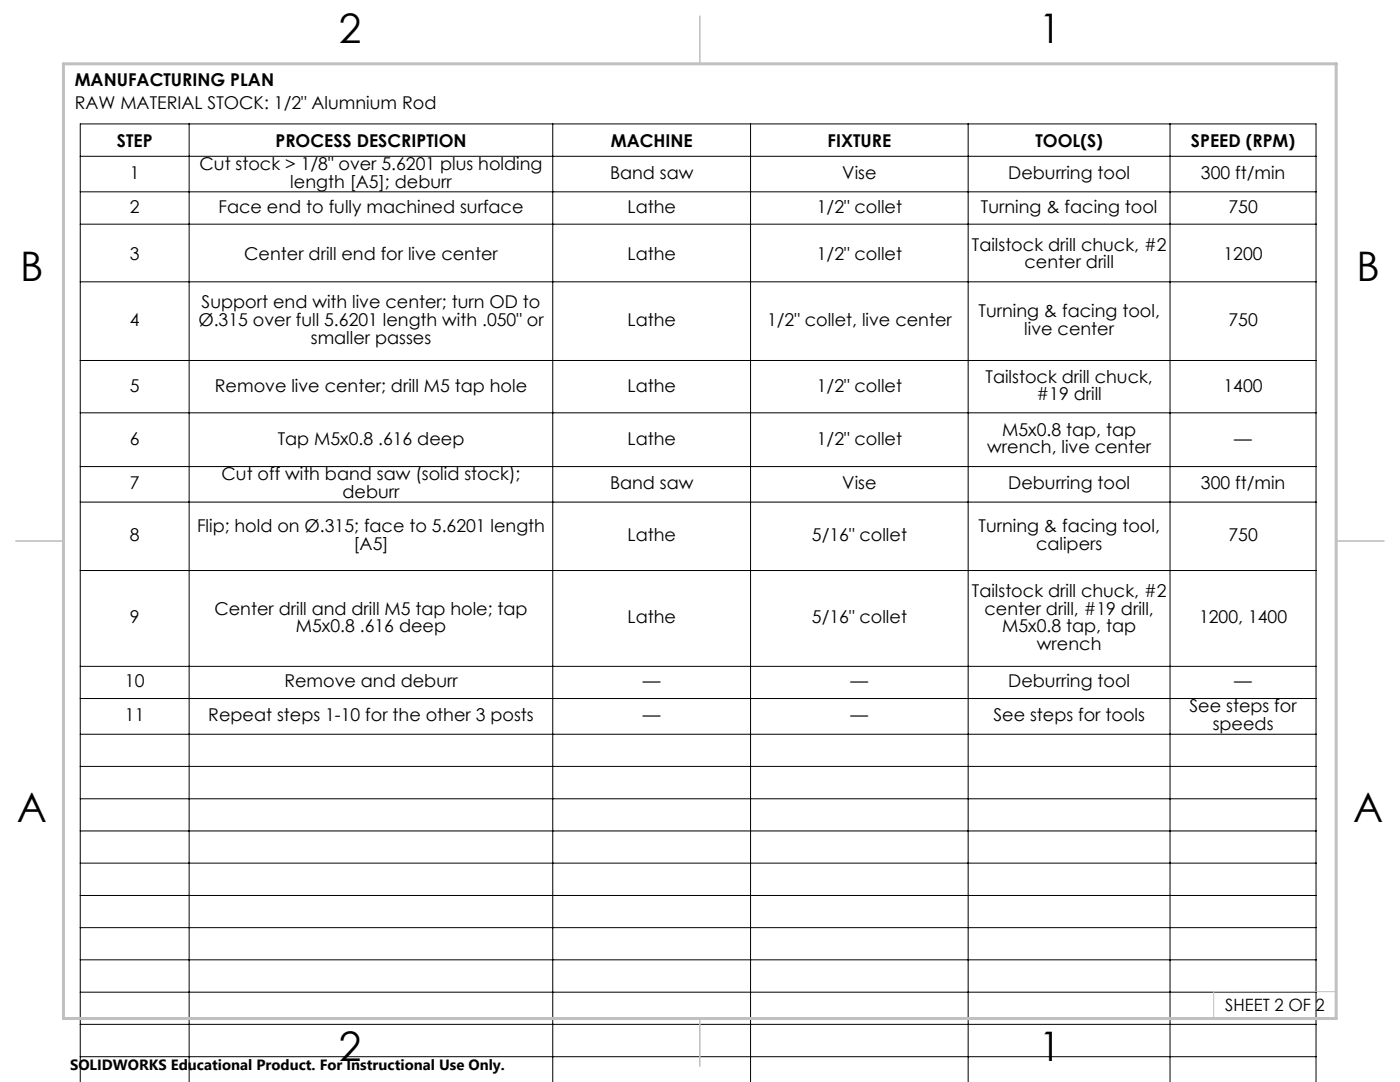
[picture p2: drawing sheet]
<svg xmlns="http://www.w3.org/2000/svg" width="279mm" height="216mm" viewBox="0 0 279 216" stroke-linecap="round" stroke-linejoin="round" font-family="sans-serif">
<defs><g id="words">
<g font-size="8.1">
<text x="67.6" y="8.5">2</text>
<text x="207.3" y="8.5">1</text>
<text x="4" y="56.1">B</text>
<text x="270.7" y="56.1">B</text>
<text x="3.3" y="164.1">A</text>
<text x="270" y="164.1">A</text>
<text x="67.6" y="211.7">2</text>
<text x="207.3" y="211.7">1</text>
</g>
<g font-size="3.5">
<text x="14.9" y="17.2">MANUFACTURING PLAN</text>
<text x="14.9" y="21.7">RAW MATERIAL STOCK: 1/2&quot; Alumnium Rod</text>
<text x="23.3" y="29.3">STEP</text>
<text x="55" y="29.3">PROCESS DESCRIPTION</text>
<text x="121.9" y="29.3">MACHINE</text>
<text x="165.2" y="29.3">FIXTURE</text>
<text x="206.6" y="29.3">TOOL(S)</text>
<text x="237.7" y="29.3">SPEED (RPM)</text>
<text x="25.9" y="35.7">1</text>
<text x="39.8" y="33.9">Cut stock &gt; 1/8&quot; over 5.6201 plus holding</text>
<text x="121.7" y="35.7">Band saw</text>
<text x="168.1" y="35.7">Vise</text>
<text x="201.2" y="35.7">Deburring tool</text>
<text x="239.7" y="35.7">300 ft/min</text>
<text x="57.9" y="37.5">length [A5]; deburr</text>
<text x="25.9" y="42.5">2</text>
<text x="43.6" y="42.5">Face end to fully machined surface</text>
<text x="125.2" y="42.5">Lathe</text>
<text x="163" y="42.5">1/2&quot; collet</text>
<text x="195.8" y="42.5">Turning &amp; facing tool</text>
<text x="245.2" y="42.5">750</text>
<text x="25.9" y="51.8">3</text>
<text x="48.7" y="51.8">Center drill end for live center</text>
<text x="125.2" y="51.8">Lathe</text>
<text x="163" y="51.8">1/2&quot; collet</text>
<text x="193.9" y="50">Tailstock drill chuck, #2</text>
<text x="204.5" y="53.6">center drill</text>
<text x="244.2" y="51.8">1200</text>
<text x="25.9" y="65.1">4</text>
<text x="39.6" y="65.1">Ø.315 over full 5.6201 length with .050&quot; or</text>
<text x="40.2" y="61.5">Support end with live center; turn OD to</text>
<text x="125.2" y="65.1">Lathe</text>
<text x="153.1" y="65.1">1/2&quot; collet, live center</text>
<text x="195.3" y="63.3">Turning &amp; facing tool,</text>
<text x="245.2" y="65.1">750</text>
<text x="62" y="68.6">smaller passes</text>
<text x="204.4" y="66.8">live center</text>
<text x="196.7" y="76.4">Tailstock drill chuck,</text>
<text x="25.9" y="78.1">5</text>
<text x="42.9" y="78.1">Remove live center; drill M5 tap hole</text>
<text x="125.2" y="78.1">Lathe</text>
<text x="163" y="78.1">1/2&quot; collet</text>
<text x="206.9" y="79.9">#19 drill</text>
<text x="244.2" y="78.1">1400</text>
<text x="25.9" y="88.7">6</text>
<text x="55.4" y="88.7">Tap M5x0.8 .616 deep</text>
<text x="125.2" y="88.7">Lathe</text>
<text x="163" y="88.7">1/2&quot; collet</text>
<text x="200" y="86.9">M5x0.8 tap, tap</text>
<text x="246.3" y="88.7">—</text>
<text x="44.2" y="95.9">Cut off with band saw (solid stock);</text>
<text x="197" y="90.5">wrench, live center</text>
<text x="25.9" y="97.6">7</text>
<text x="68.4" y="99.4">deburr</text>
<text x="121.7" y="97.6">Band saw</text>
<text x="168.1" y="97.6">Vise</text>
<text x="201.2" y="97.6">Deburring tool</text>
<text x="239.7" y="97.6">300 ft/min</text>
<text x="39.3" y="106.2">Flip; hold on Ø.315; face to 5.6201 length</text>
<text x="195.3" y="106.2">Turning &amp; facing tool,</text>
<text x="25.9" y="108">8</text>
<text x="70.5" y="109.8">[A5]</text>
<text x="125.2" y="108">Lathe</text>
<text x="162" y="108">5/16&quot; collet</text>
<text x="206.8" y="109.8">calipers</text>
<text x="245.2" y="108">750</text>
<text x="193.9" y="119.1">Tailstock drill chuck, #2</text>
<text x="25.9" y="124.4">9</text>
<text x="42.8" y="122.6">Center drill and drill M5 tap hole; tap</text>
<text x="125.2" y="124.4">Lathe</text>
<text x="162" y="124.4">5/16&quot; collet</text>
<text x="196.5" y="122.6">center drill, #19 drill,</text>
<text x="239.3" y="124.4">1200, 1400</text>
<text x="59.1" y="126.2">M5x0.8 .616 deep</text>
<text x="200" y="126.2">M5x0.8 tap, tap</text>
<text x="206.9" y="129.7">wrench</text>
<text x="24.9" y="137.2">10</text>
<text x="56.7" y="137.2">Remove and deburr</text>
<text x="128.3" y="137.2">—</text>
<text x="169.8" y="137.2">—</text>
<text x="201.2" y="137.2">Deburring tool</text>
<text x="246.3" y="137.2">—</text>
<text x="24.9" y="143.9">11</text>
<text x="41.6" y="143.9">Repeat steps 1-10 for the other 3 posts</text>
<text x="128.3" y="143.9">—</text>
<text x="169.8" y="143.9">—</text>
<text x="198.3" y="143.9">See steps for tools</text>
<text x="237.4" y="142.2">See steps for</text>
<text x="242" y="145.7">speeds</text>
</g>
<text font-size="3.4" x="244.5" y="201.7">SHEET 2 OF 2</text>
<text font-size="3" x="14" y="213.5">SOLIDWORKS Educational Product. For Instructional Use Only.</text>
</g></defs>
<g fill="none" stroke="#000" stroke-width=".2">
<path d="M16 31.2h246.6M16 38.3h246.6M37.7 24.7v191.2M110.3 24.7v191.2M149.8 24.7v191.2M193.2 24.7v191.2M233.5 24.7v191.2M16 44.7h246.6M16 56.2h246.6M16 71.9h246.6M16 82.4h246.6M16 93.1h246.6"/>
<path d="M16 100.2h246.6M16 113.8h246.6M16 133h246.6M16 139.4h246.6M16 146.5h246.6M16 152.9h246.6M16 159.4h246.6M16 165.8h246.6M16 172.2h246.6M16 178.7h246.6M16 185.1h246.6M16 191.5h246.6"/>
<path d="M16 198h246.6M16 215.9v-191.2h246.6v191.2M16 204.4h246.6M16 210.9h246.6"/>
</g>
<path d="M266.7 153.3v49.9h-240M266.7 197.9h-24.5v5.3" fill="none" stroke="#c0c0c0" stroke-width=".2"/>
<path d="M139.7 3.2v9.5M3.1 107.9h9.6M266.7 107.9h9.5M139.7 203.2v9.6" fill="none" stroke="#c0c0c0" stroke-width=".3"/>
<path d="M12.7 12.7h254v190.5h-254z" fill="none" stroke="#c0c0c0" stroke-width=".6"/>
<use href="#words"/>
</svg>
